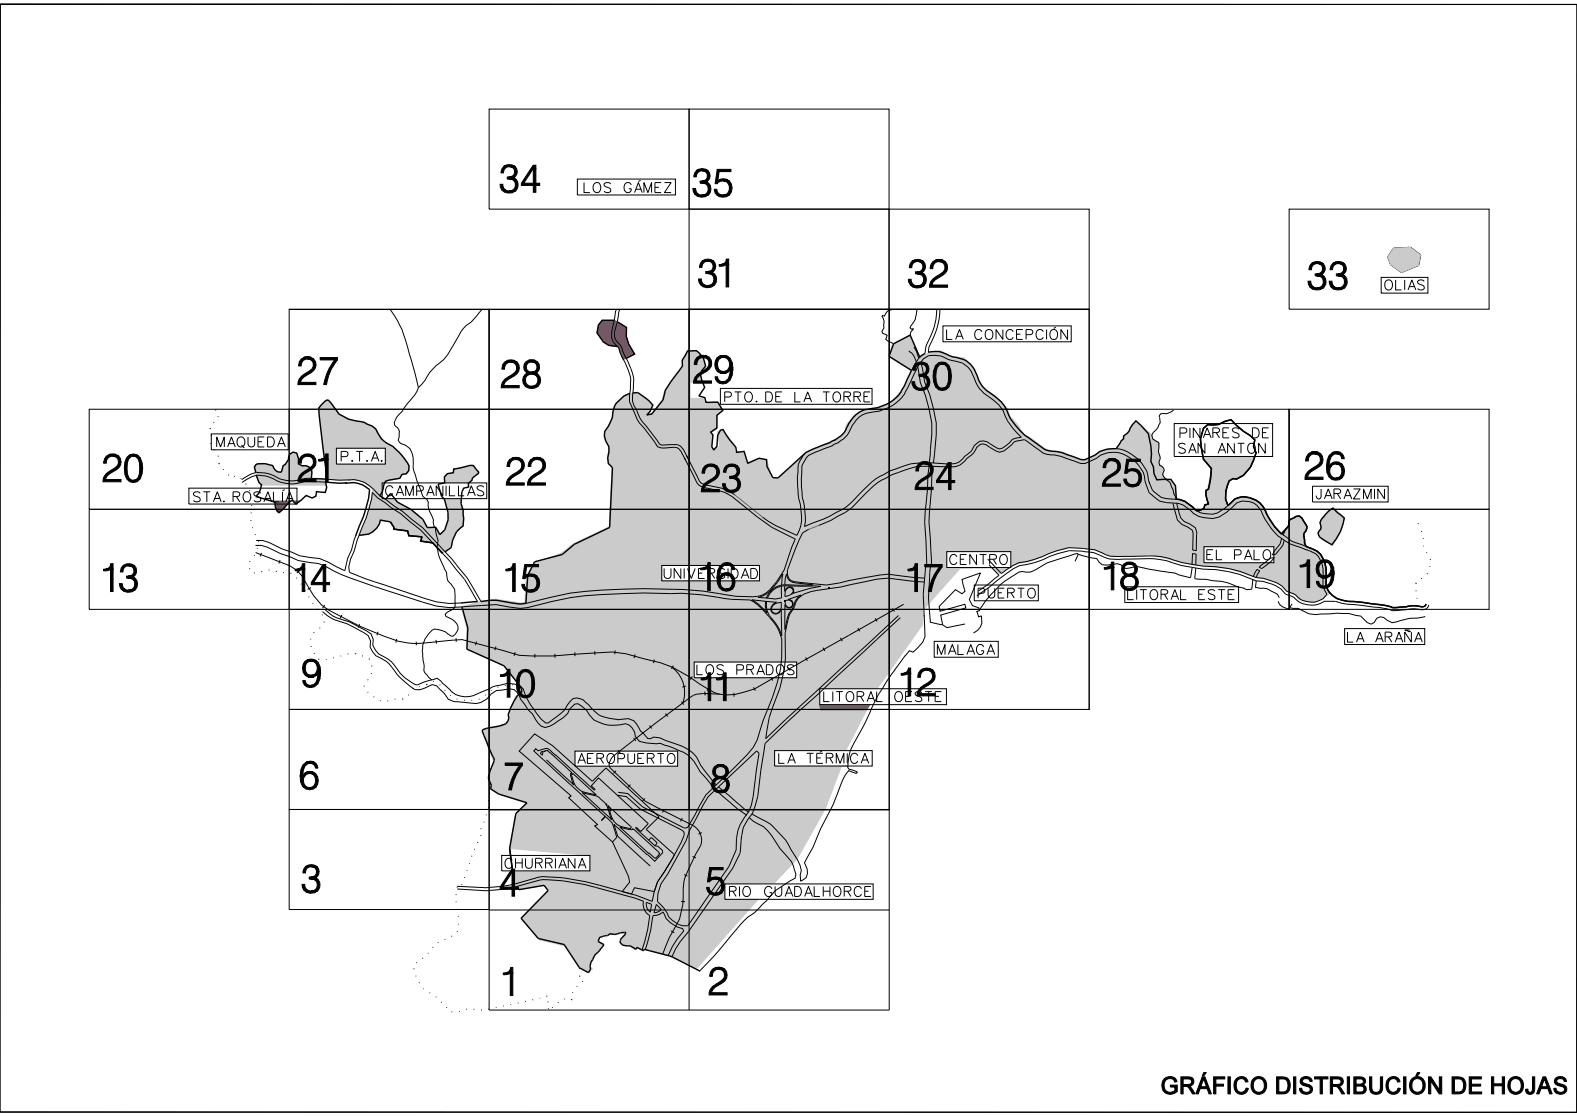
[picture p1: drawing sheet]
<svg xmlns="http://www.w3.org/2000/svg" width="420mm" height="297mm" viewBox="0 0 420 297" stroke-linecap="round" stroke-linejoin="round" font-family="sans-serif">
<defs><g id="words">
<g font-size="8.1">
<text x="132.8" y="51.2">34</text>
<text x="184.2" y="52.3">35</text>
<text x="185.7" y="76.4">31</text>
<text x="241.6" y="76.4">32</text>
<text x="348" y="77">33</text>
<text x="184.4" y="102">29</text>
<text x="79" y="102.3">27</text>
<text x="133.1" y="103.2">28</text>
<text x="242.5" y="103.7">30</text>
<text x="27.1" y="128.2">20</text>
<text x="79" y="128.2">21</text>
<text x="134.5" y="129.1">22</text>
<text x="186.4" y="130.9">23</text>
<text x="243.4" y="130.3">24</text>
<text x="293.3" y="129.4">25</text>
<text x="347.2" y="127.6">26</text>
<text x="27.4" y="157.4">13</text>
<text x="78.4" y="157.4">14</text>
<text x="134.5" y="157.4">15</text>
<text x="186.4" y="157.1">16</text>
<text x="241.6" y="157.4">17</text>
<text x="293.9" y="157">18</text>
<text x="346.1" y="156.4">19</text>
<text x="80.2" y="182.8">9</text>
<text x="133.1" y="185.5">10</text>
<text x="239.8" y="185.2">12</text>
<text x="186.6" y="186.5">11</text>
<text x="79.5" y="210">6</text>
<text x="133.9" y="210.2">7</text>
<text x="189.1" y="210.8">8</text>
<text x="80.1" y="237.5">3</text>
<text x="132.8" y="238.5">4</text>
<text x="187.8" y="238.1">5</text>
<text x="133.9" y="264.9">1</text>
<text x="188.5" y="264.8">2</text>
</g>
<g font-size="2.7">
<text x="155.5" y="51.2">LOS G`MEZ</text>
<text x="368.8" y="77.2">OLIAS</text>
<text x="193" y="106.9">PTO. DE LA TORRE</text>
<text x="57.7" y="118.9">MAQUEDA</text>
<text x="314.3" y="116.5">PINARES DE</text>
<text x="90.9" y="122.8">P.T.A.</text>
<text x="313.9" y="120.6">SAN ANTON</text>
<text x="102.7" y="132">CAMPANILLAS</text>
<text x="51.5" y="133.5">STA. ROSAL˝A</text>
<text x="350.6" y="132.8">JARAZMIN</text>
<text x="321.4" y="149">EL PALO</text>
<text x="176.9" y="153.9">UNIVERSIDAD</text>
<text x="252.9" y="150.2">CENTRO</text>
<text x="260.5" y="159.2">PUERTO</text>
<text x="300.3" y="159.6">LITORAL ESTE</text>
<text x="185.6" y="179.6">LOS PRADOS</text>
<text x="249.7" y="174.2">MALAGA</text>
<text x="219.4" y="186.7">LITORAL OESTE</text>
<text x="153.9" y="203.2">AEROPUERTO</text>
<text x="134.5" y="231.1">CHURRIANA</text>
<text x="194.3" y="238.6">RIO GUADALHORCE</text>
</g>
</g></defs>
<g fill="none" stroke="#000" stroke-width=".27">
<path d="M420 1.2l-419.9-.2-.2 253.7M130.3 29h53.2v26.7h-53.2zM183.5 29h53.3v26.7h-53.3zM153.8 47.7h26.1v4.2h-26.1zM170.6 48l-.6 .3M183.5 55.7h53.3v26.6h-53.3zM236.8 55.7h53.3v26.6h-53.3zM343.3 55.7h53.3v26.6h-53.3zM367.8 73.8h12.5v4.2h-12.5zM420 61.6l-.1 234.5-420-.2M77 82.3h53.3v26.6h-53.3zM77 82.4h213.1v106.5"/>
<path d="M103.9 82.4a27.8 27.8 0 0 1 4.7 10.3l2.8 10.5M128.3 82.4a19.3 19.3 0 0 1-4.2 4.2 14.1 14.1 0 0 0-2.9 4.4l-.5 1a12.9 12.9 0 0 1-4.6 5.3 11.1 11.1 0 0 0-2.9 3.9l-1.8 2M130.3 82.3h53.2v26.6h-53.2zM130.3 82.4v186.4h106.5v-186.4M164.1 82.4l-1.1 5.6a4.2 4.2 0 0 0 1.6 4.3l2.6 6a6.3 6.3 0 0 1 .7 3.9v1.3a7.4 7.4 0 0 0 1.3 6.9l1.1 2.2 1.2 1.2 3.6 5.1a8.2 8.2 0 0 0 4.5 .1l1.1 .4 .7 .7 1.2 2.4M164.4 85.7l-.7 2.5a3.7 3.7 0 0 0 1.5 3.6l2.7 6.1M165 82.4l-.6 3.2M168 98a9.5 9.5 0 0 1 .7 5.6 5.5 5.5 0 0 0 .8 5.3 9.4 9.4 0 0 0 2.6 4.4l3.6 4.9 .5 .2 4.2-.1 .8 .4 .8 1 1.3 2.4M183.5 82.3h53.3v26.6h-53.3zM183.5 82.4v186.4M236.8 82.3h53.3v26.6h-53.3zM237.6 82.4a2.57 2.57 0 0 0-2.2 1.7l-.4-.2-.1 .4 .6 1.2-.1 1.8-.5 1 .3 .5 1.1 .4-.4 1.1 .5 .5 1.6 .7"/>
<path d="M242 93.4a4.1 4.1 0 0 1 2.1 2.9M243.2 87.7l-.6 .6-.2 .9M243.4 92.3l.7 1.3 .6 1.7M244.2 82.5l-.2 1.5a4.2 4.2 0 0 1-1.5 2.8l-.1 .5 .5 .4 .4-.2-.2 .2M244.4 97.5l.7 4.3 1.4 3.5 1.7 7.3v3l-.7 7.5M244.4 97.5l1.5-2 1.4-.9a6.6 6.6 0 0 1 5.2 1.1l1.1 .3a6.1 6.1 0 0 1 5.8 4.4 8.2 8.2 0 0 0 3.8 5.1 9.4 9.4 0 0 1 4.5 5.2l.7 1.4 1.3 1.9 2.3 2.4-2.4 .6a7.4 7.4 0 0 1-3.4 2.5l-2.7-1.5a2.77 2.77 0 0 0-4.1 .6 4.5 4.5 0 0 1-2.5 2.8 4.1 4.1 0 0 1-4.4 2h-.7M244.4 97.5l-1.2 2.7a19.9 19.9 0 0 1-3.7 6.3 14.7 14.7 0 0 1-8.8 3.5 8.2 8.2 0 0 0-4.5 4.9 7.4 7.4 0 0 1-4 3.3l-.7 .5-3.3 1.3a5.6 5.6 0 0 0-4.6 3.9l-.2 3.5 .2 4.3a29.3 29.3 0 0 1 .9 7.1l-.2 1.3 2.3-1a36.2 36.2 0 0 0 8.8-4.2l4.4-4.3a16.7 16.7 0 0 1 5.6-4.3l1.9-1.1 5.3-1.8M245 95.1l-.4 .4M245.2 96.4l1.1 5.3 1.3 3.4 1.8 7.5v3l-.8 7.6M249.5 82.5a19.5 19.5 0 0 1-2.9 9.6l-.3 2M250.3 82.5a21 21 0 0 1-2.9 9.9l-.2 1.4M251.1 86.7h34.2v4.3h-34.2z"/>
<path d="M252.1 87.7v2.6h1.5M254.5 90.3l1-2.6 1.1 2.6M254.9 89.5h1.3M261.5 88.3a.99 .99 0 0 0-1.1-.6 .99 .99 0 0 0-.8 1 1.18 1.18 0 0 0 .2 1.3 1.18 1.18 0 0 0 1.3 .2l.4-.5M262.6 88a1.03 1.03 0 0 1 1.1-.3 1.03 1.03 0 0 1 .7 1 1.18 1.18 0 0 1-.2 1.3 1.18 1.18 0 0 1-1.3 .2 1.77 1.77 0 0 1-.3-2.2zM267.1 87.7v2.6l-1.8-2.6v2.6M269.8 88.3a.99 .99 0 0 0-1.1-.6 .99 .99 0 0 0-.8 1 1.2 1.2 0 0 0 .3 1.3 1.2 1.2 0 0 0 1.3 .2l.3-.5M270.7 88.9h1M272.4 87.7h-1.7v2.6h1.7M273.3 89.1h1.1a.68 .68 0 0 0 .7-.7 .68 .68 0 0 0-.7-.7h-1.1v2.6M277.8 88.3a.99 .99 0 0 0-1.1-.6 .99 .99 0 0 0-.8 1 1.18 1.18 0 0 0 .3 1.3 1.18 1.18 0 0 0 1.3 .2l.3-.5M278.7 87.7v2.6"/>
<path d="M279.9 88a1 1 0 0 1 1.1-.3 1 1 0 0 1 .7 1 1.18 1.18 0 0 1-.3 1.3 1.18 1.18 0 0 1-1.3 .2 1.7 1.7 0 0 1-.2-2.2zM281.2 87.1l-.6 .3M284.3 87.7v2.6l-1.8-2.6v2.6M23.8 108.9h53.2v26.6h-53.2zM56 114l.1 .2M56.1 117.9v.2M56.3 115.5h20.5v4.2h-20.5zM56.3 115.9l-.1 .2M57 112.4l-.1 .1M57.4 109l.1 .3M58 110.8v.1M77 108.9h53.3v26.6h-53.3z"/>
<path d="M89.6 119.3h13v4.2h-13zM111.4 103.2a9.8 9.8 0 0 1-2.8 4.1l-2.1 2.8a3.7 3.7 0 0 0-1.4 2.8l.2 .5a1.93 1.93 0 0 1 1 2.3l-.1 1a1.37 1.37 0 0 0 1.3 1.6 3.6 3.6 0 0 1 2.5 3.5 14 14 0 0 0 1.5 7.3l1.1 2.9 .5 .5a1.79 1.79 0 0 1 .9 2.1l.4 1.3 .5 1a4.6 4.6 0 0 1 .6 2.7l.5 1.1 .1 1.2 .6 1.9a5 5 0 0 0 0 3.6l1.5 3.4a5.1 5.1 0 0 1 .9 3.3l.2 .6 .9 .8a3.4 3.4 0 0 1 1 3.3v.9a2.05 2.05 0 0 1-1.1 2.7l-1.5 1 .2 .7a3.9 3.9 0 0 1 3.2 3.3l-.7 1.3-.6 .6h-.5l-.9-.6a6 6 0 0 0-3.6-1.3 6.7 6.7 0 0 0-3.1 7.2l.4 3.1a1.89 1.89 0 0 0 .9 2.1l1.1 1.2M130.3 108.9h53.2v26.6h-53.2zM183.5 108.9h53.3v26.6h-53.3zM191.9 103.4h40.4v4.2h-40.4zM236.8 108.9h53.3v26.6h-53.3zM290.1 108.9h53.2v26.6h-53.2zM297.3 119.4a10.7 10.7 0 0 1 8.2 6.2l.6 2.8a5.8 5.8 0 0 0 4.6 4.3l2.6 .2M312.6 109.1l-1 .6a3.4 3.4 0 0 1-2.4 .4 .74 .74 0 0 0-.4 1 3.3 3.3 0 0 1-.6 2.9l-1 1-.4 .9 .3 1 1.4 .8 .1 .9a4.5 4.5 0 0 0 .3 2.8l.1 .6-.3 1 .1 .8a1.34 1.34 0 0 1 1 1.9l-.2 .5 .3 .7 .6 .6a3 3 0 0 1 1.5 2.2l.4 .5 .3 1.4 .4 .6 .1 .7M312.7 112.7h26.2v8.8h-26.2zM343.3 108.9h53.3v26.6h-53.3zM343.3 109v53.3"/>
<path d="M23.8 135.5h53.2v26.7h-53.2zM50.3 129.9h28.8v4.2h-28.8zM58.1 121.3v.2M58.3 123.3l.1 .1M59.5 124.9l.1 .1M60.8 126.4l.1 .1M62.4 126.8h.2M64.1 127.3l.1 .1M65.4 128.8l.1 .1M66.4 130.5l.1 .2M66.9 138.4v.2M66.9 136.4v.2"/>
<path d="M67 134.4v.2M75.8 130.3l-.6 .3M76.1 133.6l1-2.7 1.1 2.7M77 135.5h53.3v26.7h-53.3zM82.9 127.3l-1.9 .1a8.9 8.9 0 0 1-8-.8 8.2 8.2 0 0 0-6.2-.4l-2.4 1.4M86.7 128.3l-1.9-.1a10.7 10.7 0 0 0-5.2 .4 9.6 9.6 0 0 1-6.9-1.3l-1.3-.4a5.4 5.4 0 0 0-5.6 .6l-1.4 .9M87.2 127.5l3.2 .3h2.5a7.5 7.5 0 0 1 6.6 2.4l1.6 1.7M101.8 128.5h27.8v4.2h-27.8zM102.7 132.9l2.3 1.8 2.2 1.4 5.4 4.4 2.6 2.7a106.8 106.8 0 0 1 9.2 10.6l3.7 6.3M130.3 135.5h53.2v26.7h-53.2zM182.3 121.8l2.5 5M182.8 121.1l3.8 7.4 .7 .4 2.2 .5a11.8 11.8 0 0 1 6.2 2.3"/>
<path d="M183.5 135.5h53.3v26.7h-53.3zM196 133l4.6 3.7a38.7 38.7 0 0 0 11.2 6.8l-1 2.2-2 6-2 3.1M214.5 120.6a6.3 6.3 0 0 0-2 5.1l-.1 1.5 .2 4.4a21 21 0 0 1 .6 8.5l-1 2.4-5.6-2.6-3.5-2.3M236.8 135.5h53.3v26.7h-53.3zM245.6 124.1a25.1 25.1 0 0 0-8.6 2.5l-1.2 .7a19.3 19.3 0 0 0-6.8 5.6 15.6 15.6 0 0 1-5.9 4.5l-1.7 1-3.3 1.4M247 130.1a56.6 56.6 0 0 0-.4 14.7l.1 2.6a7.1 7.1 0 0 1-.2 3.8l-.1 1.2M248.1 130.1a42.8 42.8 0 0 0-.3 13.5l.3 6.2-.5 2.5M255.5 123.8l2.5-2.2a4.4 4.4 0 0 0 2.1-2.5 2.12 2.12 0 0 1 3.5-.1l2.6 1.3 1.2-.3 2-1.6 .7-.8 2.7-.6 3.9 2.7a5.2 5.2 0 0 0 4.1 1.4l1.7 .3 3 1.1a6.9 6.9 0 0 0 3.5 .8l3-1.3a7.2 7.2 0 0 1 9.6 .5l.9 .5 1 1.2M290.1 135.5h53.2v26.7h-53.2zM306 131.1l.9 .7a5.6 5.6 0 0 0 5.2 2l1.2 .1M313.3 133.7v.1M313.3 133.9a6.4 6.4 0 0 1 4.5 2.7 7.3 7.3 0 0 0 8.9-.3l1.6-1.4a4.2 4.2 0 0 1 4.4-1.4 4.9 4.9 0 0 1 3.6 3.6l1.3 2.1a13.6 13.6 0 0 0 4.4 4.6"/>
<path d="M313.4 133.9l1.1 3.9 .9 1 1.5 .7 1.5 1a11.3 11.3 0 0 1 .2 4.8v1.2l-1-.1 .2-4.5-.3-.8-1.1-.8-1.6-.7-1.2-1.2-1.2-4.4M327 134.6l-.9 .7a6.4 6.4 0 0 1-7.2 .7M343.3 135.5h53.3v26.7h-53.3zM349.6 129.4h20.1v4.2h-20.1zM377.7 139.2l.1 .2M66.4 151.3l.1 .2M66.6 149.3l-.1 .2M67.2 140.4v.1M67.7 152.5h.2M67.8 147.7l-.1 .2M67.9 142.2l.1 .2M68 145.2h1.6l1.6 .4 3.4 1.7 4.8 1.9 5.4 .8 2.2 .9a59.2 59.2 0 0 0 14.9 5.9l14.2 4.5 3.5 .4 12.5-.8 6.5 1 1.9-.2a84.5 84.5 0 0 1 25.5-3.7l5.5-.2 10.2 .1 3.2 .2"/>
<path d="M68.1 147.1l9.1 3.5 2 1.3 1.3 1.5 3 5.1 2.2 2.5a80.8 80.8 0 0 0 16.4 8.2 22.1 22.1 0 0 0 13.7 1.6l7.3-.6 1.5 .4M68.5 145.9v.2M68.8 144v.1M69.6 147.1l-.3 1M69.8 152.1h-.2M71.6 151.7h.2M73.5 152l.2 .1M74.6 149l-.3 1M75.4 152.4h.2M94.7 142.7l-1.1 3.7-1 2.2-.8 3.3-6.6-3.2-5.4-.8-4.7-1.8-3.5-1.8-1.7-.5h-1.7M115.2 144.5l-3.2-3.5-5.3-4.3-6.1-4.2-1.4-1.4a33.4 33.4 0 0 1-2.8 9.3l-1.4 3.6-.7 2.6-.9 2.2-.5 2.1 .2 1.4a253.3 253.3 0 0 0 19.6 6.8 21.1 21.1 0 0 0 10.1 1.4M117.9 147.3l1.8 2 4.1 4.9 3.4 5.9"/>
<path d="M176.2 150.5h26.1v4.1h-26.1zM185 157.1a175.7 175.7 0 0 0-33.1 .8l-11.9 2.7M194.8 159.5l5 .2a22.5 22.5 0 0 1 5.7 5.3 10.1 10.1 0 0 1 2.7 8.5 33.8 33.8 0 0 1-3 13.4 59.7 59.7 0 0 0-3.6 10.1l-1 1.9-1.6 2-5.8 5.7M205.3 157h.1M206.4 155.7l-1.1 1.3M206.4 155.7h.1M206.8 154.8l-.4 .5a9.5 9.5 0 0 1-4.1 3.3 25.4 25.4 0 0 1-10.7-.6M207.1 155l-.7 .7M207.1 155l1.4-2.3-.3 3M207.1 155h.1M208.1 156l.1 3.1-1.7 .3-4.6-.4a6 6 0 0 0 3.4-2M208.1 156.6v.1"/>
<path d="M209 155.9l9.6 .1-2.7 .5-4.6 1.3a1.16 1.16 0 0 0-.8-1.6 1.16 1.16 0 0 0-1.4 1l-.1 .2zM209 155.9a5.1 5.1 0 0 0-4.6 3.3M209 155.6h-.2a5.3 5.3 0 0 0-4.7 3.6M209 155.6h.9M209.1 159.8l.1 1.1M209.1 159.8h.1M209.6 156.6l.9-.2 .5 .2 .3 .6-.5 .9-1 .5a.42 .42 0 0 1-.6 .1 .42 .42 0 0 1-.1-.6l.2-1zM209.7 159.7h.1a1.15 1.15 0 0 1 1.2 .6M209.7 159.7l-.6 .1M209.7 159.7h.1M209.9 155.6l4.8 .1M209.9 155.6h.1"/>
<path d="M209.9 159.5l3.4-1.1a4.3 4.3 0 0 0-2 3l-.3 .6a6.2 6.2 0 0 0-1.7 4l-.2 1.5v-6.6a1.14 1.14 0 0 0 1.3 .9 1.14 1.14 0 0 0 .9-1.3 1.14 1.14 0 0 0-1.3-1zM210.7 156.1h.1M211.5 155.1l1.3 .1M211.5 155.1l-.2-.1a2.2 2.2 0 0 1-1.8-2.3l-.4 1.2-.1 1.7M211.5 155.1h.1M212.8 155.2l3.7 .4M212.8 155.2h.1M215.4 140.9l-1.6 .9a68.4 68.4 0 0 0-4.1 10.3v.6a2.6 2.6 0 0 0 3.1 2.2M216.6 155.7h-1.9M243 154.7l-3-.4a20.2 20.2 0 0 0-9.4 .5 123.3 123.3 0 0 1-14.6 2.6 5.8 5.8 0 0 0-4.2 3.2l-.5 1.5a12.6 12.6 0 0 0-2.2 6.5 36.8 36.8 0 0 1-3.4 19.8 40.9 40.9 0 0 0-1.8 8.2l35.4-32.8M243.2 153.7l-6.6-.9a102.4 102.4 0 0 0-13 2.3l-3.5 .6-7.3-.7M245.9 158.1l.2 6"/>
<path d="M247.3 159.1l.5 6.5 3.2 .6 1.2 .8 4.8-.9M252.1 146.8h17.1v4.2h-17.1zM259.5 155.7h17v4.2h-17zM263.1 148.8l3.6 3.8 2.8-1.9 1.8-.9a24.2 24.2 0 0 0 8-2.4l5.4-1.7 4.6 .4a8.2 8.2 0 0 1 5.1 1.5l1.3 .4h9.2a19.1 19.1 0 0 1 7.1 .8M263.5 150.4l2.6 2.7-3.1 2.5-2.4 1.7M286.3 149.4l.9-1.8-.2-.3-5 1.5a17.3 17.3 0 0 0-6.7 3.1l-.9 .4-2.1-.2-1 .2a26.2 26.2 0 0 0-10.4 9.9M287.2 147.5l3.2 .9 1.7 .3 .6 .9 .8 .7 1.2 .1 2.9-.4 .9 .3 .8 .9M299.6 156.2h30.3v4.1h-30.3zM311.6 149.6l3 .9 3.9 .7M311.7 149.6a21.7 21.7 0 0 0-8.8-.9l-3.6 .1a9.6 9.6 0 0 1-7-1.3l-1.1-.4-3-.4-3.4-.2-5.2 1.6a21.4 21.4 0 0 1-8.1 2.4 44.2 44.2 0 0 0-8 5.8l-3.4 2.3M311.9 148.8l2.9 .9 3.7 .7M317.5 150.2l.1-2.9 1 .2-.1 2.9"/>
<path d="M317.5 151l-.5 2.7-3-.7-1.1-.5-8.6-1.4M318.2 154l2.8 .2 2 .3a13.1 13.1 0 0 1 6.4 1.6l1.9 .4M318.5 150.4l1.9 .3a33.1 33.1 0 0 1 14.2 3M318.5 151.2l1.8 .3a32.3 32.3 0 0 1 14.3 3.1M318.5 151.2l-.3 2.8M320.6 145.5h18.7v4.3h-18.7zM333.7 154.2l-.3 2.6-1.4 .1-.8-.4M333.9 153.4l.9-1.9 .7 .4-.9 1.8M334.3 156.4l.9 .1a6.6 6.6 0 0 1 4.2 1.2l.8 .5 .5 .9M334.6 154.6a13.2 13.2 0 0 1 6.6 2.1 4.3 4.3 0 0 0 2.9 2l.5 .3a6.4 6.4 0 0 0 8.2 1l2.9 .1a23 23 0 0 0 7.1 1l6.4 .9a10 10 0 0 0 6.2 .1h2a2.54 2.54 0 0 0 2.9-.6l.2-.5M334.6 154.6l-.2 1.8M336.1 151.3l2.6-2 .7-.9-1 .1-3.1 2.5 .8 .3"/>
<path d="M341.3 142.1l2.8 1.9 3.7 1.4M341.3 143.2l-.4 1.6-1.6 2-.4 .9 .9-.2 1.8-2.3 .4-1.4M342 143.8a9.4 9.4 0 0 0 4.4 1.9 12.9 12.9 0 0 1 4.7 2.3 8.5 8.5 0 0 1 1.3 6.5v1.4l1 2.2a5.3 5.3 0 0 1-8.3 .3l-2.4-1.1a7.9 7.9 0 0 0-5-3l-1.2-.4-1.9-.2M342.6 140.5l-.8 1.9M377.1 157.1l.1 .2M377.2 155.2l-.1 .2M377.4 159.1v.2M378.6 141.3v.2M378.7 153.9l-.1 .1M379.1 143.2v.2M379.1 145.2v.2M379.9 147l.1 .2"/>
<path d="M380.2 152.6l-.2 .1M380.8 150.7v.2M380.9 148.7l.1 .3M77 162.2h53.3v26.6h-53.3zM82.8 170l-.1 .2M82.9 171.9v.3M83.3 160.5l.1 .1M83.6 173.8l.1 .2M83.7 168.2l-.2 .2M84.5 162l.1 .2M85.3 167.1l-.2 .1M85.8 163.6l.1 .1"/>
<path d="M85.9 162.8a9.9 9.9 0 0 0 4.7 2.6 28.3 28.3 0 0 1 7.5 3.8l.6 1.4-.1 1.6 .7 1.3 .8 1a10.5 10.5 0 0 1 5.8 5.2l3.3 2.9 1.3 .9h1.4l3.2-1.3 1.2 .3 2.1 2.1 1 1.5 1.5 .6 3.5 .3a5.5 5.5 0 0 0 6.5-2.4l1.4-.8 2.4-.3a2.61 2.61 0 0 1 3.6 1.7l.4 .9 1.9 2.8 1.2 1.1 1.5 2.4 .8 .8 1.1 .4a13.8 13.8 0 0 0 6-3.7l.5-1.2 1.3-1.3 .9-.1 2.4 1.8a5.8 5.8 0 0 0 4.5 3.6 11 11 0 0 0 5.8-.1 3.5 3.5 0 0 1 2.6 3.4l1.1 1.3a16.3 16.3 0 0 0 5.6 .5l4.9 1.9a9.8 9.8 0 0 1 5.7 5.7l3.5 4.2M86.3 165.4v.2M86.5 161l-.6 .8M86.7 162.3a8.6 8.6 0 0 0 4.7 2.7l1.7 .5 5.7 3.2 .6 1.5-.1 1.5 .7 1.4 .9 1a9.2 9.2 0 0 1 4.7 3.8 10.7 10.7 0 0 0 5.6 4.4l1.6-.7 3.6-1.1 1 .8 2.4 2.2a5.9 5.9 0 0 0 7.3 1.1l3-1.2a11.6 11.6 0 0 1 4.6-1.4 6.6 6.6 0 0 1 4.1 .8l.6 .6a20 20 0 0 0 5.9 9h.8l1-.9a10.3 10.3 0 0 0 4.1-4l.7-.9a2.5 2.5 0 0 1 3.9 .2l.9 .7a12.3 12.3 0 0 0 3.3 3l4.5 1 1.5-.1a3.2 3.2 0 0 1 4 2.1l.6 1 1.9 2 .8 .1 .8-.4 1.6 .2 4.1 1.5a9.2 9.2 0 0 1 6.8 5.7l4.2 5.3M90.9 174.6h-.2M91.1 163.7l-.5 .8M92.8 174l-.2 .1M94.5 173.9l.3 .1M95.8 166.1l-.4 .9M96.4 174.6h.3M98.2 175.3l.2 .2M98.9 179.1v.2"/>
<path d="M99 177.1l.1 .2M100.7 168.1l-.3 1M105.6 170l-.2 1M110.8 170.8l.1 .9M116.1 170.3l.1 1M121.5 169.8v1M124.6 170.6h.1M126.9 170.7l-.3 1M130.3 162.2h53.2v26.6h-53.2zM132.1 172.1l-.3 .9M137.2 173.6l-.3 .9M142.5 174.1l-.1 .9"/>
<path d="M147.8 174v1M153.1 173.6v1M158.4 173.3l.1 1M163.8 173.1l-.1 1M169.1 174.1l-.2 1M174.3 175.5l-.3 1M178.9 177.5a8.4 8.4 0 0 1 3 9.6M179.3 177.2l-.5 .8M183.5 162.2h53.3v26.6h-53.3zM184.9 176.2h27.3v4.2h-27.3zM203.9 160a4.9 4.9 0 0 0 .4 3.1l-.4-.4a11.1 11.1 0 0 0-3.7-3.1l6.6 .7-.9 .6-.4 .5-.2 .9 .3 .7a1.47 1.47 0 0 0 2.5-.9l.1 7.1a18.7 18.7 0 0 0-3.4-5.5l-.2-.5M204.2 160.1v1.7"/>
<path d="M204.2 161.8l.4 1.4M204.2 161.8h.1M204.6 163.2h.1M205.9 161.1l.7-.5 1.5-.3-.1 1.8a1.24 1.24 0 0 1-1.4 1.1 1.24 1.24 0 0 1-1.1-1.4zM209.2 160.9l.5 .6M209.2 160.9h.1M209.7 161.5l.7 .1M209.7 161.5h.1M210.4 161.6h.1M211 160.3v.8M211 160.3h.1M211 161.1l-.6 .5"/>
<path d="M211 161.1h.1M214.6 175l.4 .8M219.2 172.4l.5 .9M223.8 169.7l.5 .9M228.5 167.2l.4 .8M233.1 164.5l.5 .9M236.8 162.2h53.3v26.6h-53.3zM237.8 161.9l.4 .9M238.3 178.3l-1 1.3a66.7 66.7 0 0 0-7.3 13.6l-.8 1.5a24.8 24.8 0 0 0-3.1 6.5l-.3 3 .3 .5 1.1 .3 1 .4 .1 .2-.3 .2-2-.7a9.7 9.7 0 0 0-2.1 3.8 58.1 58.1 0 0 1-5.4 11.7 43.2 43.2 0 0 1-4.2 9l.7 1.7a2.4 2.4 0 0 1-1.8 3.2l-.1-1.6 .3-1.3a13.6 13.6 0 0 0-2.8-5.6 11.8 11.8 0 0 0-3.4-4.6 11 11 0 0 0-5.4-3.9l-1.6-.9M239.8 164.4l-30 27.7-6 5.8-1.1 6.9-.9 7.2-1.4 4.4a10.1 10.1 0 0 0-3 7.5l-.4 3.3-1.9 3.9-11.7 16.8-2.2 2.7-1.3 1.9-.9 2.2M240.7 160.8l-39.7 22.5-2.6 .8a10.4 10.4 0 0 1-9.6-.6l-2.5-1.5a30.9 30.9 0 0 0-14.8-6.7l-4.8-1.3-3.7-.5-15.7 1.1-9-.2-13.7-3.8M246.1 163.7l.2 2.9a5.8 5.8 0 0 1-2.4 6.3l-.7 .7-1-.4-4 5.2"/>
<path d="M248.8 170.7h17.1v4.2h-17.1zM251 166.3l-.5-2.6 6.7-1.9-.2-1-6.6 1.9-.3-1.3 4.4-4.5 1.7 1.1 .8-.7-.8-3.1 4.9-1.7-2.9 7 .8 1.7 1.7 .6 .2 .7-.8 .2 .6 1.5 .7-.3a3.6 3.6 0 0 1-2.1 4.6M340.4 160.1a3.2 3.2 0 0 0 2.9 1.9l.8-1.3M343.5 161.7l2.2 .2 2.9 1.5 1.8 .2 5.6-.4 3.1 .1 3.3 .6 1.8 1.8 .9 .4 .9-.4 .7-1.2 .9-.3 .9 .1 .9 .7 1.4 .7 1.1-.2a16.5 16.5 0 0 1 5.6-1l2.1-.5M358.1 167.3h21.3v4.2h-21.3zM358.9 168.2v2.7h1.5M361.3 170.9l1-2.7 1 2.7M361.6 170h1.4M366.4 170.9l1-2.7 1 2.7M366.7 170h1.4M368.9 169.5l1.5-.1 .3-.4-.1-.5-.6-.3h-1.1v2.7M369.8 169.5l.9 1.4"/>
<path d="M371.6 170.9l1-2.7 1 2.7M371.9 170h1.4M374.1 167.7h1.4M374.2 167.9a.67 .67 0 0 1 1 .2l.4-.2M375.9 168.2v2.7l-1.8-2.7v2.7M376.7 170.9l1.1-2.7 1 2.7M377.1 170h1.4M377.5 161.1l.1 .2M77 188.8h53.3v26.6h-53.3zM97 182.5v.2M97.9 184.2l.2 .1M98 180.8l-.1 .2"/>
<path d="M99.5 185.4l.2 .1M101.2 186.4l.2 .1M103.4 186.5l-.2 .1M105.1 186.1h.2M107.3 186h-.2M108.9 184.9l-.1 .1M110 183.2l-.1 .2M111.9 182.7h-.2M113.7 182.1l-.2 .1M113.8 182.1l-.2 .1 .2-.1M115.4 181.3h.2M117.1 182.2l.1 .2"/>
<path d="M118.5 183.7l.1 .1M119.9 185l.2 .1M121.6 186l.2 .1M123.6 186.3h.2M125.6 186.4h.1M127.7 186l-.2 .1M129.4 184.9l-.2 .1M130.3 188.8h53.2v26.6h-53.2zM130.9 183.7l-.2 .1M142.4 195.3l4.8 3.1 10.5 9.5 3.7-3.5 14.1 13-3.4 3.3 7.5 6.7-4.5 7.3-.8 2.6-5.3-1-.8 1.6-2.5-.6 2-2.5-.3-1.6-4.3-9.1-4.8-4.3 .9-.3-7.8-7.2 .7-.5-13.8-11.9zM153.1 199.9h27.4v4h-27.4zM164.6 199.6l.6 .8"/>
<path d="M168.8 196.4l.5 .8M173 193.1l.6 .8M177.2 189.9l.6 .8M181.5 186.7l.6 .8M182.7 182.6l-1 .3M183.5 188.8h53.3v26.6h-53.3zM184.4 180l-.5 .9M184.7 185l-10 7.4-10.7 8.3a3.3 3.3 0 0 0-1.6 3.5l9.4 9 12.5 6.4M200.7 182.9l.5 .9M203.5 181.9h.1M205.3 180.2l.5 .9M206.3 199.8h26v4.1h-26z"/>
<path d="M218.3 183.3h33.8v4.2h-33.8zM218.9 199.8l-.5 .4M77 215.4h53.3v26.7h-53.3zM129 218.7l-.1 .2M129.5 216.8v.1M130.1 214.9v.2M130.1 213v.2M130.3 215.6h106.5M130.4 211v.2M144.2 200.1l.5-.2-.2 1.1-.6-.4zM145 200.1l.3-.4 .6 .1 6.5 5.9-.4 .2-.1 .5 .9 2.5-7.2-6.7M152.3 206h.4l6.1 5.5-3.3-.7-1.2-.6-.8-.8-.5-.8-.8-2.2z"/>
<path d="M155 210.9l3.8 .9 .7 .4 2.1 2 1.3 3.9zM160.2 218.3l.8-.9v-.3l-18.8-17.3 .5-.5 .6 .5 2.2-.6 .7 .2 12.1 10.9 .2-.3-1-.9 1.9-2.1 13.2 12.2-1.9 2.1-1.1-1.1-.3 .2 5.2 4.8h.7l1.2 1.1 .1 .6-2.1 2.3-10.9-9.8 1 3.2 8.7 7.9M160.2 218.4l1.1-1 1.7 1.6 1.3 3.8-1.2 1.3M161.9 214.4l.9 .8-.5 .4zM162.6 215.6l.5-.1 4.9 4.5a.32 .32 0 0 1 .1 .3 .32 .32 0 0 1-.4 .2l-2.9-.8-1.3-1-1.1-2.6zM164.1 205.1l-.7 .8M164.5 211.7l2.3 .3 3.8 3.4 11 5.5a1.2 1.2 0 0 1 .6 1.5 69.6 69.6 0 0 1-7.1 12.3l-.9 2.7-.5 2.5a116.4 116.4 0 0 0-25.1-6.4l-4-.2-1 .1a44.5 44.5 0 0 1-21.8 2.5M164.6 210.9l2.6 .3 4 3.5 10.8 5.5 .8 .1 .4-.2M167.9 208.8l-.7 .7M171.8 212.5l-.7 .7M176.9 215.3l-.4 .9M181.7 217.7l-.5 .9"/>
<path d="M184.3 219.6a4.5 4.5 0 0 1 2.3 5.4M184.3 219.6h.1M189.5 210.1l-1.5 1.5-4.8 8.6M190.6 210.2l6 5.2 2.3 1.6M191.4 209.4l8 6.8M193.6 207.3l7.9-7.5 .7 .7-1.6 11.5-.5 2.2-.7 1.7a13 13 0 0 0-3.3 10.3l-1.9 4.4-11 15.8a5.3 5.3 0 0 1-5.5-3.4l-.9-1.4-1.7-1.7 .1-2.1 .8-2.6 1.9-2.6 4.8-8.9a17.6 17.6 0 0 1 2.5-5.4l3.4-6.3 1.4-1.4M199.5 217.6l1.2 1 1.3 .7a10.1 10.1 0 0 1 4.6 4.8l1.1 1.7 1.6 1.7a9.3 9.3 0 0 1 2.7 5.1l-.2 1.1-5.4 3.4-2.3 2.6-.9 .8a12.2 12.2 0 0 1-4.1 3.6l-2 2.1-7.1 8.5-3.5 3.6M207.4 200.5v2.6h1.5M209.8 203.1l1-2.6 1 2.6M210.2 202.3h1.3M214.9 200.5h1.8M215.8 200.5v2.6"/>
<path d="M217.5 201.7h1.1M219.2 200.5h-1.7v2.6h1.7M220.1 201.7l1.5-.1a.57 .57 0 0 0 0-1l-1.5-.1v2.6M221 201.7l.8 1.4M222.7 203.1v-2.6l1 2.6 1.1-2.6v2.6M225.6 200.5v2.6M228.4 201.1a.98 .98 0 0 0-1.1-.6 .98 .98 0 0 0-.8 1 1.18 1.18 0 0 0 .3 1.2 1.18 1.18 0 0 0 1.3 .3l.3-.5M229.3 203.1l1-2.6 1.1 2.6M229.7 202.3h1.3M121.4 239.9l.1 .2M121.5 237.9v.3M121.8 236.6a43.6 43.6 0 0 0 21.9-2.4l.9-.1a55.6 55.6 0 0 1 14 2.1l10.6 2.8 2.2 .9a3.5 3.5 0 0 0 1.7 3.8 40.3 40.3 0 0 1-2.1 9.1"/>
<path d="M121.8 236v.2M123 235.3l-.1 .1M123.8 233.5l-.1 .1M124.4 231.6l-.1 .1M125.1 229.7l-.1 .2M125.7 227.7l-.1 .3M126.4 225.9l-.1 .2M127.3 224.1l-.1 .2M128.1 220.5v.2M128.1 222.3l-.1 .2M133.6 227.7h23.5v4.1h-23.5zM170.3 222.1l5.2 4.8 .1 .5-.8 .9h-.5l-1.5-1.3-.1 .1-7.6-7 2.6 .7 1-.2 1.6 1.5"/>
<path d="M172.8 223.6l.6-.6h.2l1.3 1.3-.5 .8M174.3 237.3h.1M181.4 239.9l1 .1M182.2 232.7l.9 .5M184.5 227.9l.8 .4M186.6 225a50 50 0 0 0-4.4 9.5l-.2 1.9a18.5 18.5 0 0 1-1.6 9.4M186.6 225h.1M186.9 221.6l-.9 .4M193.1 235.2h39.4v4.1h-39.4zM110.2 257.7l.1 .2M110.8 259.7v.1M111 256.1l-.2 .1"/>
<path d="M112.7 255l-.2 .1M114.1 253.6l-.1 .1M115.3 252l-.1 .2M116.8 250.8l-.2 .1M118.6 250l-.2 .1M120.4 249.1l-.2 .1M121.8 247.8l-.1 .1M121.8 241.9v.2M122.1 243.9v.1M122.1 245.9v.1M130.3 242.2h106.5M154.3 257.7v.2"/>
<path d="M154.4 259.7v.2M171.9 252.7a46.7 46.7 0 0 0 2.1-9.1 3.2 3.2 0 0 0 2.5-.9l.5 .7a6.4 6.4 0 0 0 4.8 3.7l.3 .7-1.7 2-1.3 2.1-1.2 2.4M172.1 240.1l1.4 .6-.3 2.1a2.72 2.72 0 0 1-1.1-2.7zM174.8 240.7l1.3 1.4a2.59 2.59 0 0 1-1.9 .8zM178.7 247.7l.9 .5M180.4 245.8l-2.1 3.7-1.8 4.4M111.6 261.4l.1 .2M112.7 263.1l.2 .1M114.4 264.2l.2 .1M116.1 265.3l.1 .1M117.5 266.6l.1 .2M118.9 268.1l.1 .2"/>
<path d="M120.2 269.3h.2M122.3 269.2h.1M124.3 268.6h-.1M126.1 268.6h.2M128.1 268.8h.2M130.3 268.6h-.2M132.2 268.1l-.2 .1M134.2 267.7h-.2M143.7 265.7h.2M145.5 265.2h.2M145.9 266.5v.2M146.1 268.3v.2"/>
<path d="M147.2 268l-.2 .2M148.7 266.7l-.1 .2M150.5 265.9h-.2M152.3 265.9l-.1 .2M152.6 264l-.1 .2M153.7 262.5l-.1 .1M155.2 261.1l-.1 .2"/>
</g>
<g fill="#000" stroke="#000" stroke-width=".27">
<path d="M310 287.1a2.02 2.02 0 0 1 3.4 .8l-.5 .1a1.51 1.51 0 0 0-1.8-.9 1.51 1.51 0 0 0-1.1 1.8 1.67 1.67 0 0 0 1 1.7 1.67 1.67 0 0 0 1.9-.4v-.9h-1.2v-.5h1.8v1.7a2.43 2.43 0 0 1-3.4 .1 2.43 2.43 0 0 1-.1-3.5z" fill-rule="evenodd"/>
<path d="M314.5 286.6v4.5h.6v-2a1.51 1.51 0 0 1 1.9 1.1l.6 .9h.7l-1.2-1.8-.4-.3a1.24 1.24 0 0 0 1.3-1.4 1.24 1.24 0 0 0-1.5-1zM315.1 287.1h1.4a.77 .77 0 0 1 .9 .9 .77 .77 0 0 1-1.1 .6h-1.2z" fill-rule="evenodd"/>
<path d="M320.2 286.6l-1.7 4.5h.6l.5-1.4h1.9l.5 1.4h.6l-1.7-4.5zM320.6 287.1l.7 2.1h-1.5z" fill-rule="evenodd"/>
<path d="M320.6 285.4h.7l-.7 .9h-.4z" fill-rule="evenodd"/>
<path d="M323.2 286.6h3v.5h-2.4v1.4h2.1v.5h-2.1v2.1h-.6z" fill-rule="evenodd"/>
<path d="M327 286.6h.7v4.5h-.7z" fill-rule="evenodd"/>
<path d="M329.2 287.1a1.81 1.81 0 0 1 1.8-.6 1.81 1.81 0 0 1 1.4 1.4l-.6 .1a1.34 1.34 0 0 0-1.7-.9 1.34 1.34 0 0 0-.9 1.7 1.39 1.39 0 0 0 .7 1.7 1.39 1.39 0 0 0 1.8-.4l.2-.6 .6 .2a1.95 1.95 0 0 1-2.4 1.5 1.95 1.95 0 0 1-1.5-2.4l.1-.6z" fill-rule="evenodd"/>
<path d="M333.8 287.1a2.39 2.39 0 0 0-.4 2.8 2.39 2.39 0 0 0 2.4 1.3 2.38 2.38 0 0 0 1.5-2.8 2.38 2.38 0 0 0-2.5-1.9zM334.4 287.3a1.52 1.52 0 0 1 1.7 0 1.52 1.52 0 0 1 .6 1.6 1.51 1.51 0 0 1-1.4 1.8 1.51 1.51 0 0 1-1.5-1.8l.2-1.2z" fill-rule="evenodd"/>
<path d="M340 286.6v4.5h1.6a2.06 2.06 0 0 0 2-2.8 1.76 1.76 0 0 0-2.1-1.7zM340.6 287.1a1.99 1.99 0 0 1 2.2 .6 1.9 1.9 0 0 1-.9 2.9h-1.3z" fill-rule="evenodd"/>
<path d="M344.5 286.6h.6v4.5h-.6z" fill-rule="evenodd"/>
<path d="M346.7 286.8a1.76 1.76 0 0 1 2.8 1h-.6a1.08 1.08 0 0 0-1-.7 1.08 1.08 0 0 0-1.1 .6l.1 .2a2.85 2.85 0 0 0 1.9 .8 1.34 1.34 0 0 1 .7 1.7 1.34 1.34 0 0 1-1.6 .8 1.62 1.62 0 0 1-1.8-1.6h.6a1.19 1.19 0 0 0 1 1.1 1.19 1.19 0 0 0 1.3-.8l-.3-.5-1-.4a1.29 1.29 0 0 1-1.3-.7 1.29 1.29 0 0 1 .3-1.5z" fill-rule="evenodd"/>
<path d="M350.1 286.6h3.6v.5h-1.5v4h-.6v-4h-1.5z" fill-rule="evenodd"/>
<path d="M354.3 286.6v4.5h.6v-2a1.51 1.51 0 0 1 1.9 1.1l.6 .9h.7l-1.2-1.8-.4-.3a1.24 1.24 0 0 0 1.3-1.4 1.24 1.24 0 0 0-1.6-1zM354.9 287.1h1.3a.77 .77 0 0 1 1 .9 .77 .77 0 0 1-1.1 .6h-1.2z" fill-rule="evenodd"/>
<path d="M358.8 286.6h.6v4.5h-.6z" fill-rule="evenodd"/>
<path d="M360.6 286.6v4.5h1.7a1.28 1.28 0 0 0 1.5-.8 1.28 1.28 0 0 0-.7-1.6 1.15 1.15 0 0 0 .5-1.4 1.15 1.15 0 0 0-1.4-.7zM361.2 287.1h.8a.72 .72 0 0 1 1 .4 .72 .72 0 0 1-.4 .9l-1.4 .1zM361.2 289h1a.82 .82 0 0 1 1.1 .8 .82 .82 0 0 1-1 .8h-1.1z" fill-rule="evenodd"/>
<path d="M364.8 286.6h.5v2.7a1.18 1.18 0 0 0 1.2 1.4 1.18 1.18 0 0 0 1.1-1.4v-2.7h.6v2.6a1.76 1.76 0 0 1-1.7 2 1.76 1.76 0 0 1-1.7-2z" fill-rule="evenodd"/>
<path d="M369.7 287.1a1.82 1.82 0 0 1 1.8-.6 1.82 1.82 0 0 1 1.4 1.4l-.7 .1a1.27 1.27 0 0 0-1.4-.9 1.27 1.27 0 0 0-1 1.3 1.57 1.57 0 0 0 .1 1.7 1.57 1.57 0 0 0 1.6 .5l.4-.2 .4-.9 .7 .2a1.97 1.97 0 0 1-2.4 1.5 1.97 1.97 0 0 1-1.5-2.4l.3-1.2z" fill-rule="evenodd"/>
<path d="M373.8 286.6h.6v4.5h-.6z" fill-rule="evenodd"/>
<path d="M376 287.1a2.34 2.34 0 0 0-.3 3 2.34 2.34 0 0 0 2.9 .8 2.36 2.36 0 0 0 .9-2.9 2.36 2.36 0 0 0-2.8-1.3zM376.4 287.5a1.51 1.51 0 0 1 1.8-.3 1.51 1.51 0 0 1 .8 1.7 1.51 1.51 0 0 1-1.5 1.8 1.51 1.51 0 0 1-1.5-1.8l.1-.8z" fill-rule="evenodd"/>
<path d="M377.5 285.4h.7l-.7 .9h-.4z" fill-rule="evenodd"/>
<path d="M380.5 286.6h.6l2.2 3.5v-3.5h.7v4.5h-.7l-2.2-3.5v3.5h-.6z" fill-rule="evenodd"/>
<path d="M386.7 286.6v4.5h1.6a2.06 2.06 0 0 0 2.1-2.8 1.76 1.76 0 0 0-2.1-1.7zM387.4 287.1a1.99 1.99 0 0 1 2.2 .6 1.9 1.9 0 0 1-.9 2.9h-1.3z" fill-rule="evenodd"/>
<path d="M391.3 286.6h3.2v.5h-2.6v1.4h2.4v.5h-2.4v1.6h2.7v.5h-3.3z" fill-rule="evenodd"/>
<path d="M397.2 286.6h.6v1.8h2.3v-1.8h.6v4.5h-.6v-2.1h-2.3v2.1h-.6z" fill-rule="evenodd"/>
<path d="M402.2 287.1a2.34 2.34 0 0 0-.3 3 2.34 2.34 0 0 0 2.9 .8 2.36 2.36 0 0 0 .9-2.9 2.36 2.36 0 0 0-2.8-1.3zM402.9 287.3a1.52 1.52 0 0 1 1.6 0 1.52 1.52 0 0 1 .6 1.6 1.51 1.51 0 0 1-1.4 1.8 1.51 1.51 0 0 1-1.5-1.8l.2-1.2z" fill-rule="evenodd"/>
<path d="M408.1 286.6h.6v3.1a1.25 1.25 0 0 1-1.1 1.5 1.25 1.25 0 0 1-1.3-1.3l.6-.1 .4 .9h.4l.3-.2 .1-.7z" fill-rule="evenodd"/>
<path d="M410.9 286.6l-1.7 4.5h.7l.5-1.4h1.9l.5 1.4h.6l-1.7-4.5zM411.3 287.1l.8 2.1h-1.5z" fill-rule="evenodd"/>
<path d="M414.4 286.8a1.76 1.76 0 0 1 2.8 1h-.6a1.08 1.08 0 0 0-1-.7 1.08 1.08 0 0 0-1 .6l.4 .6a2.58 2.58 0 0 1 2.2 1.2 1.7 1.7 0 0 1-1 1.7 1.7 1.7 0 0 1-1.9-.4l-.4-.7-.1-.5h.6a1.19 1.19 0 0 0 1 1.1 1.19 1.19 0 0 0 1.3-.8l-.1-.4a1.95 1.95 0 0 0-1.6-.6 1.18 1.18 0 0 1-1-.8 1.18 1.18 0 0 1 .4-1.3z" fill-rule="evenodd"/>
</g>
<g fill="#cbcbcb" stroke="#cbcbcb" stroke-width=".27">
<path d="M68.3 123.6a5.8 5.8 0 0 1 4.5 .5 1.73 1.73 0 0 0 2 1.6l.4-.4 .1-1.1a5.2 5.2 0 0 0 1.9-3.4l.7-.5 .9 .1 .3 .3 .5 1.5a1.17 1.17 0 0 0 .7 1.8 2.08 2.08 0 0 1 2.8 1.9l-.2 1.5 4.2 .1-.4 .8 .1 .8h-17.2l-.6-.5-.4-1-.9-3.5z" fill-rule="evenodd"/>
<path d="M85.3 108l1.6-1.5 .6 .1 1.1 1.2 1.8 2.5 2.3 1.2 4.2 .8 2.4 1.3 1 .6 .6 1.4 1.4 1.9 3.4 2.3-2.9-.5h-13.3v4.2h13.1v-4.2l2.9 .4 2 1.9 1.4 2.2 .1 1.5-.5 .7-1.3 .3-.7 1-3.5 .7-.5 .5h-.8l.1 3.9-2.7-2.5-1.6-1.2-1.6-.8-1.8-.2-4.6 .1-2.4-.3-2.3-18.8z" fill-rule="evenodd"/>
<path d="M118.5 126.5a1.92 1.92 0 0 1 1.9-.6l.3-.1v-1l5.1-1 .3 .1 1.4 1.7v.3l-1.4 1-.4 .9-.8 .7h-6.4l-.2-1z" fill-rule="evenodd"/>
<path d="M99.3 130l1.6 1.5 .8 .9v.3h3.4l.9 1 3.4 1.8 3.2 2.7 1.2 2.2 2.3-.1 1 2 1.3-1.3a9 9 0 0 0-.2-8.3h4.7l-.2 1.2 .7 2 .1 2.1-.2 2-1.7 1.5-1 2.2-.5 2-2.3 1.6-2.4-2.7-3.3-.6 .2-1.1-3.4-.3-.3-1.3-3.6-.5-.2-.5-.9-1.4-2.6-.5a5 5 0 0 1-5.7 4.1l1.9-4.7 1.5-5.1z" fill-rule="evenodd"/>
<path d="M128.4 194.5l1.2-.7 5.1-1.2 .9-1.6-.3-.8 .6-1.1 43.7-.3 3.9 .2-3 10.9h-27.4v4h27.4v-4l3-10.8 47.3-.2-5.4 10.6-19.1 .3v4.1h19.6h-1.8l-4.3 11.3-7.5 13.4-6 6.3-13.2 .3v4.1h8.8l-16.3 18.4-6.6-3-7.2-2-.2-.1-.3 .5-1.5-1-.7 .6-1.2-.9-2.2-.2-.5-.8 .3-1 1.1-1.4-1.4-.3-1.7 .6-.8-.2-2.8 .9-.8 1 1.8 .9-1 1.4-1.4 1.3-1.6 3.1 .9 .7-1.2 .8-1.7-.8-4.5-6.1-6.7-1.6-4.9-5.7 7.2-7.4-1.1-1.4-6.7 1.2-1.3-1.5-.3-3.3 20.5-.2v-4.1l-21.4-1.9 1.7-9.3 2.9-2.9-7.5-2.3-2.1-1.4 .1-.9-.7-1.7 .4-2.2 1-2.3z" fill-rule="evenodd"/>
<path d="M122.9 161.5l5.2-1.4 3.8-.7 6.4 1h1.5l.4-7.2 2.3-3.5 6.7-2.3 3.3-2.6 9.8-4.6 .1-4.3 40-.1-.1 14.7h-26.1v4.1h26.1l9.8 21.6h-27.3v4.2h27.3l6.2 2.9v4.2l.2 1.5-82.8-.1 1.8-3.7 1.4-.7v-1.4l-4.7-5.9-9.9-4.4v-5.6z" fill-rule="evenodd"/>
<path d="M202.4 135.8l87.9-.2 .1 10.4a18.2 18.2 0 0 0-12.7 2.1l-3.5 1.4-3.1 .5-1.6 .7-.3-3.9h-17.1v4.2h16.9l-3.1 1.7-1.6-1.7-8.6 .2-9.9 11.2v3.7l-12.2 17.2h-15.3l-6.2-2.9v-4.2l-9.8-21.6z" fill-rule="evenodd"/>
<path d="M354.9 135.1l3.2 2.7-1.3 4.2-1.9 3.2-3.1-2-.5-.7-.3-.8 .8-1.1-.2-1.6 .7-1.3z" fill-rule="evenodd"/>
<path d="M329 132.6l2.2-.5a6.9 6.9 0 0 1 6.2 4.9l1.9 2.9 1.9 2.3 2-2.2 .2-1.5 1.6-.8 1-.3 .6 .5 1.4 2.3 .1 .9-1.2 .9 .5 1.3 .3 2.1 3.2 1.4 1.8 2.9 .4 2.5-.1 3.7 1.1 2-1.7 1.3-2.6 1.1-2.4-.4-1.6-.5-.6-1-2.4-1-1.3-1.5-2.2-1.2-2.8-.7-2.3-.4-7.2-2.4-9.1-.8 2.7-4.9v4.3h18.7v-4.3h-18.7l6.4-10.9z" fill-rule="evenodd"/>
<path d="M290 121.9l1.6-.7 1.3-1 2.4-.7 1.9-.1 2-2.6v-.8l1.5-1 .7-1.8 1.1-1.1 4.3 3.6 .1 1 1.8 1.2-.2 2.3 .5 1.7-.4 1.3 1.1 1 .3 1-.4 1.2 .9 1 1.3 .2 1.2 1.6 .3 3.8h1.5l4.1 3.1 1.7-.7 .4-1 .9-.2-.7-2.3 .1-1.4 .3-.3 1.1-5.5-2.2-2.5-.2-.7h13.9l-1.2 2.8-2 2.2-1.8 1.1-.9-.3-.9 .6-.9 2.9-.1 2 .7 1.7 1.8-1.6-1.9 1.7-9.1 15.8-11.6-2.8-10 .6-4.4-1.8-1.6-.1z" fill-rule="evenodd"/>
<path d="M183.5 93.4l1.9-.1 .8 .6 1.1 1.2 .6 2.3-1 1.4-.2 1.1 .1 1.6-3 .3v4.2h3.5l.4 1.1 3.4-.2 1.5 2.2-1.5 1.3-.3 3.9-1.9 .9 1 .5-.5 3.4 .5 .6 1.8-.9-.6-4 1.5-.2 3.2 4.1-.2 1.5h2.4l.9 3 3-1.2 2.3 .3 1.4 5.1 1.8-.1 6.8-6.6 8.9-4.1 2-1.4 .3-2 2.2-2.7 2.8-1.3 4.1-.8 3.1-1.6 3.5-4 1.9-4.1-6.3-3.7 .9-3.4 4.6-2.3 2.9 5.7 1.8-.9 3.7-.7 2.1 1.6 4.1 .2 2 2.3 2.6 5.4 4 2.7 2.9 3.1 .6 2 2.1 2.2 1.6 2.7 1.8 .9 3.6 2.7 1.7 .8 3.3 .3 4.9 2.1 1.1-.1 1.1-.5-.1 1.8 .3 12h-106.8z" fill-rule="evenodd"/>
<path d="M164 107.5l2.5-2.4 2.8-.6a9 9 0 0 1 4.5 3.4l-.7 1.5-.9 1 1.4-.2 2.7-3.7 .7-2.5 4.8-6.5-.1-1.8 1.5-2.4 .3 .1v42.2l-21.1 .3 .6-11.7-.9-.6-.3-2.2 .5-2.4-1.4-2.5 .1-1.7 1.1-1.6 .9-2 .2-1.6z" fill-rule="evenodd"/>
<path d="M371.2 66.1l4.4-.2 2.7 1.9-.5 2.8-4.6 1.9-2.8-2.1-.8-2z" fill-rule="evenodd"/>
</g>
<g fill="#80596d" stroke="#80596d" stroke-width=".27">
<path d="M72.3 133.3h5.1l-3.1 3.1a2.4 2.4 0 0 1-.9-2.6z" fill-rule="evenodd"/>
<path d="M78.2 133.3h1.7l-1.2 .9z" fill-rule="evenodd"/>
<path d="M160.4 85.2h3.2l3.2 2v2.2l.6 2.2 1.6 2.6-3 1.5-1-2.2-.1-.9-.3-.3-2.5-.4-1.4-.9-1.7-2.4 .4-2.1z" fill-rule="evenodd"/>
<path d="M218.3 187.5h13.4l-.9 1.4h-12.3z" fill-rule="evenodd"/>
</g>
<g fill="none" stroke="#000" stroke-width=".38">
<path d="M371.2 66.1l4.4-.2 2.7 1.9-.5 2.8-4.6 1.9-2.8-2.1-.8-2zM163.6 85.2h-3.2l-1 1.3-.4 2.1 1.7 2.4 1.4 .9 2.2 .3M164.4 85.6l2.4 1.6v2.2l.6 2.2 1.6 2.6-2.2 1.2M246.3 94.1l-1.3 1-2.6-5.9-4.4 2.3-1.2 3.3 6 3.8-.1 .2a29.6 29.6 0 0 1-3.3 6.3 12.5 12.5 0 0 1-8.2 3.8 8 8 0 0 0-5.9 5.5l-1.1 1.4-1.9 1.4-7.6 3.2-7.5 6.8-1.4-.1-1.5-2.9-.2-1.9-1.9-.3-3.1 1.3-.9-3.2-2 .3-.2-1.4-1.7-2-1.8-2.7-.6 .2-.8 1.4-.2 2.9-.8 1-.5-.9 .3-3.1-.6-.8 1.6-1.1v-3.4l1.6-1.2-1.3-2.2h-3.2l-.3-1.3-1.5-.4 1.5-2.3-1.1-3.2 .3-1.2 1-1.3a5 5 0 0 0-2.4-4.1l-2.4 .1-1.4 2.5v1.5l-4.5 6.4-.6 2.6-3 3.8-1.3 .2 .9-.9 .7-1.7a15.6 15.6 0 0 0-4-3.3l-1.4 .1M247.2 93.8a6.4 6.4 0 0 1 5.8 .9l.8 .3a6.7 6.7 0 0 1 6.4 4.9 7.7 7.7 0 0 0 3.9 4.9l.9 .7a9.2 9.2 0 0 1 3.6 4.8 19.9 19.9 0 0 0 7.7 7.9l.9 .7a6.3 6.3 0 0 0 4.5 1.3l4.1 1.3a4.2 4.2 0 0 0 4.4 .3l1.4-.7a7.6 7.6 0 0 1 5.7-1.7l1.3-2.1 .7-.6-.1-.6 1.1-.9 1.3-2.2 .9-1 3.3 3.4 .7 3.2 .2 2.2-.2 2 .7 1.4 .2 1.9 .7 1.6 3.7-.1 1.3 1.7 .2 3.6M167.7 104.7a8.4 8.4 0 0 0-4.2 3.7l-.3 1.2a9.7 9.7 0 0 1-2.2 5.2v1.2l.3 1.3 .8 1.6 .1 1.3-.3 1.7 .1 1.4 1.1 1.1-.7 16-9.4 4.5-3.3 2.7-7.3 1.9M68.1 125.7l-.4-1.4 .5-.7a6.5 6.5 0 0 1 4.4 .3 1.93 1.93 0 0 0 2.4 1.6l.4-1.6a4.1 4.1 0 0 0 1.7-3l.9-.6 1 .3 .5 1.5v1.3l1 .6a1.99 1.99 0 0 1 2.6 1.8l-.2 1.6M68.3 126.4a4.3 4.3 0 0 0 1.3 2.6l-.2 1.3-1.1 1.9 4.9 1.4 .2 1.4 .4 .9 .5 .5 3.5-3.3 1 1 2.7-2.2 1.6 .6 1-.5 .2-1.2 2.3 .3 .4-1.4-.3-1.3M86.7 128.3l5.4 .3a7.1 7.1 0 0 1 6.3 1.7 30.8 30.8 0 0 1-2.8 9.8l-.9 2.6M87.2 127.6a204.4 204.4 0 0 1-2.3-19l1.6-1.8 .5-.3h.5l2.8 3.7 2.5 1.4 1.4 .3a9.3 9.3 0 0 1 4.1 1.2 3.2 3.2 0 0 1 2.3 2 6.6 6.6 0 0 0 4.1 3.7l2.3 2.4 1.5 2 .4 .8-.1 1.3-.6 .8-1.2 .2-.5 1-3.8 .8-.5 1a3.2 3.2 0 0 1-1.1 2.8l1.6 1M104.1 131.3l1.7 2.3 3.6 1.9 3.2 2.7 1.2 2.2 2.2-.1 1.1 2 1.4-1.3 .8-2.7v-2l-.9-3.4M116.7 128.9l1.8-.4-.1-1.6 .8-.8 1.5-.3 .1-1 4.4-.9h.9l1.4 1.7-.1 .4-1.6 1.2-.1 .6-1 .9 .1 .9-1.3 .3-.4 .9"/>
<path d="M116.7 128.9l.9 3.1M116.7 128.9h.1M123 130.8l-.2 3.1 .6 2 .1 2.1-.2 2a6.7 6.7 0 0 0-3.1 5.7l-1.7 1.1M313.3 132.9a6.9 6.9 0 0 1 5.1 2.9l.5 .2 1.7-.6 .3-1 1-.3-.7-2.5v-1.1l.6-.3 .6-2.7 .2-2.8-2.1-2.5-.8-5.4 .8-2.8 1.2-1h2.8l1.9-.9 1.5-.4 1.3 1.4 1.9 1.7 1.8 1.1 1.3 1.2-.3 1.7 .6 1.7a9.3 9.3 0 0 1-5.2 7l-.9-.1-1 .6a7.5 7.5 0 0 0-.4 6.6l.7-.6a4.6 4.6 0 0 1 5.1-1.5 6 6 0 0 1 4.5 4.2l.5 .9a18.2 18.2 0 0 0 3.5 4.5l1.8-2 .3-1.6 1.8-1.1 .8-.1 .8 .6 .9 1.6a1.63 1.63 0 0 1-.3 2.3l-.2 .5 .2 2.2 .4 .9a10.3 10.3 0 0 1 3.9 2.1 9.5 9.5 0 0 1 1.5 7 5 5 0 0 0 4.4 5.3l1.4 .3a49.6 49.6 0 0 1 11.9 1.6l3.6-.2a9.5 9.5 0 0 1 4.6-.1l.6-.3 .1-.4M313.3 132.9h.1M353.9 136l1.1-.8 3 2.7a13.6 13.6 0 0 1-3.3 7.1l-3.2-2-.5-1.2 .4-.6a1.66 1.66 0 0 0 .1-2.1l.4-.9zM95.6 142.5l1.6-.2a4.7 4.7 0 0 0 4.1-3.9l2.7 .5 .9 1.4v.5l3.7 .5 .3 1.3 3.5 .3-.3 1.1 3.1 .5 2.7 2.8M140.6 153.1l-.6 7.5-1.4 .2-2.5-.4a15.8 15.8 0 0 0-8-.3M123 161.5l1.6 5.6-.3 5.7 9.9 4.4 4.3 5.5M127.2 160.1l-4.4 .4M136 188.4l-.6 1.8 .1 .9-.2 .7-.6 .8-1.7 .6-3.4 .6-1 .4-.2 .3 3.2 7.8M131.5 202.8l-1 2.3-.4 1.6v.6l.8 1.7-.2 .9 2.1 1.4 7.5 2.3-2.9 2.9-1.7 9.3 1.3 9.5"/>
<path d="M138.2 236.8l6.7-1.2 1.1 1.4-7.2 7.4 4.6 5.4 6.9 1.6 4 6.1 2.4 1.4 .6-.9-.1-.8 .2-1.1 .9-1.7 2.5-3-1.5-.8 .4-1.2 2.1-.4 .6-.5a4.2 4.2 0 0 0 2.9-.3l1.4-.1-.2 .6-1.3 1.3-.1 .6a2.19 2.19 0 0 0 2.3 1.1l.6 .1 1.3 .8 .3-.5 1.8 .9 .2-.4 6.8 1.8 8.1 4.1"/>
</g>
<path d="M195.7 131.7l7.4 5.9M218.1 139.8l-2.7 1.1" fill="none" stroke="#80596d" stroke-width=".27"/>
<g fill="#000">
<path d="M208.9 159.7h.3v.3h-.3z" fill-rule="evenodd"/>
<path d="M220.5 156.3h.3v.3h-.3z" fill-rule="evenodd"/>
</g>
<path d="M0 1.2h420v294.8h-420z" fill="none" stroke="#000" stroke-width=".3"/>
<use href="#words"/>
</svg>
